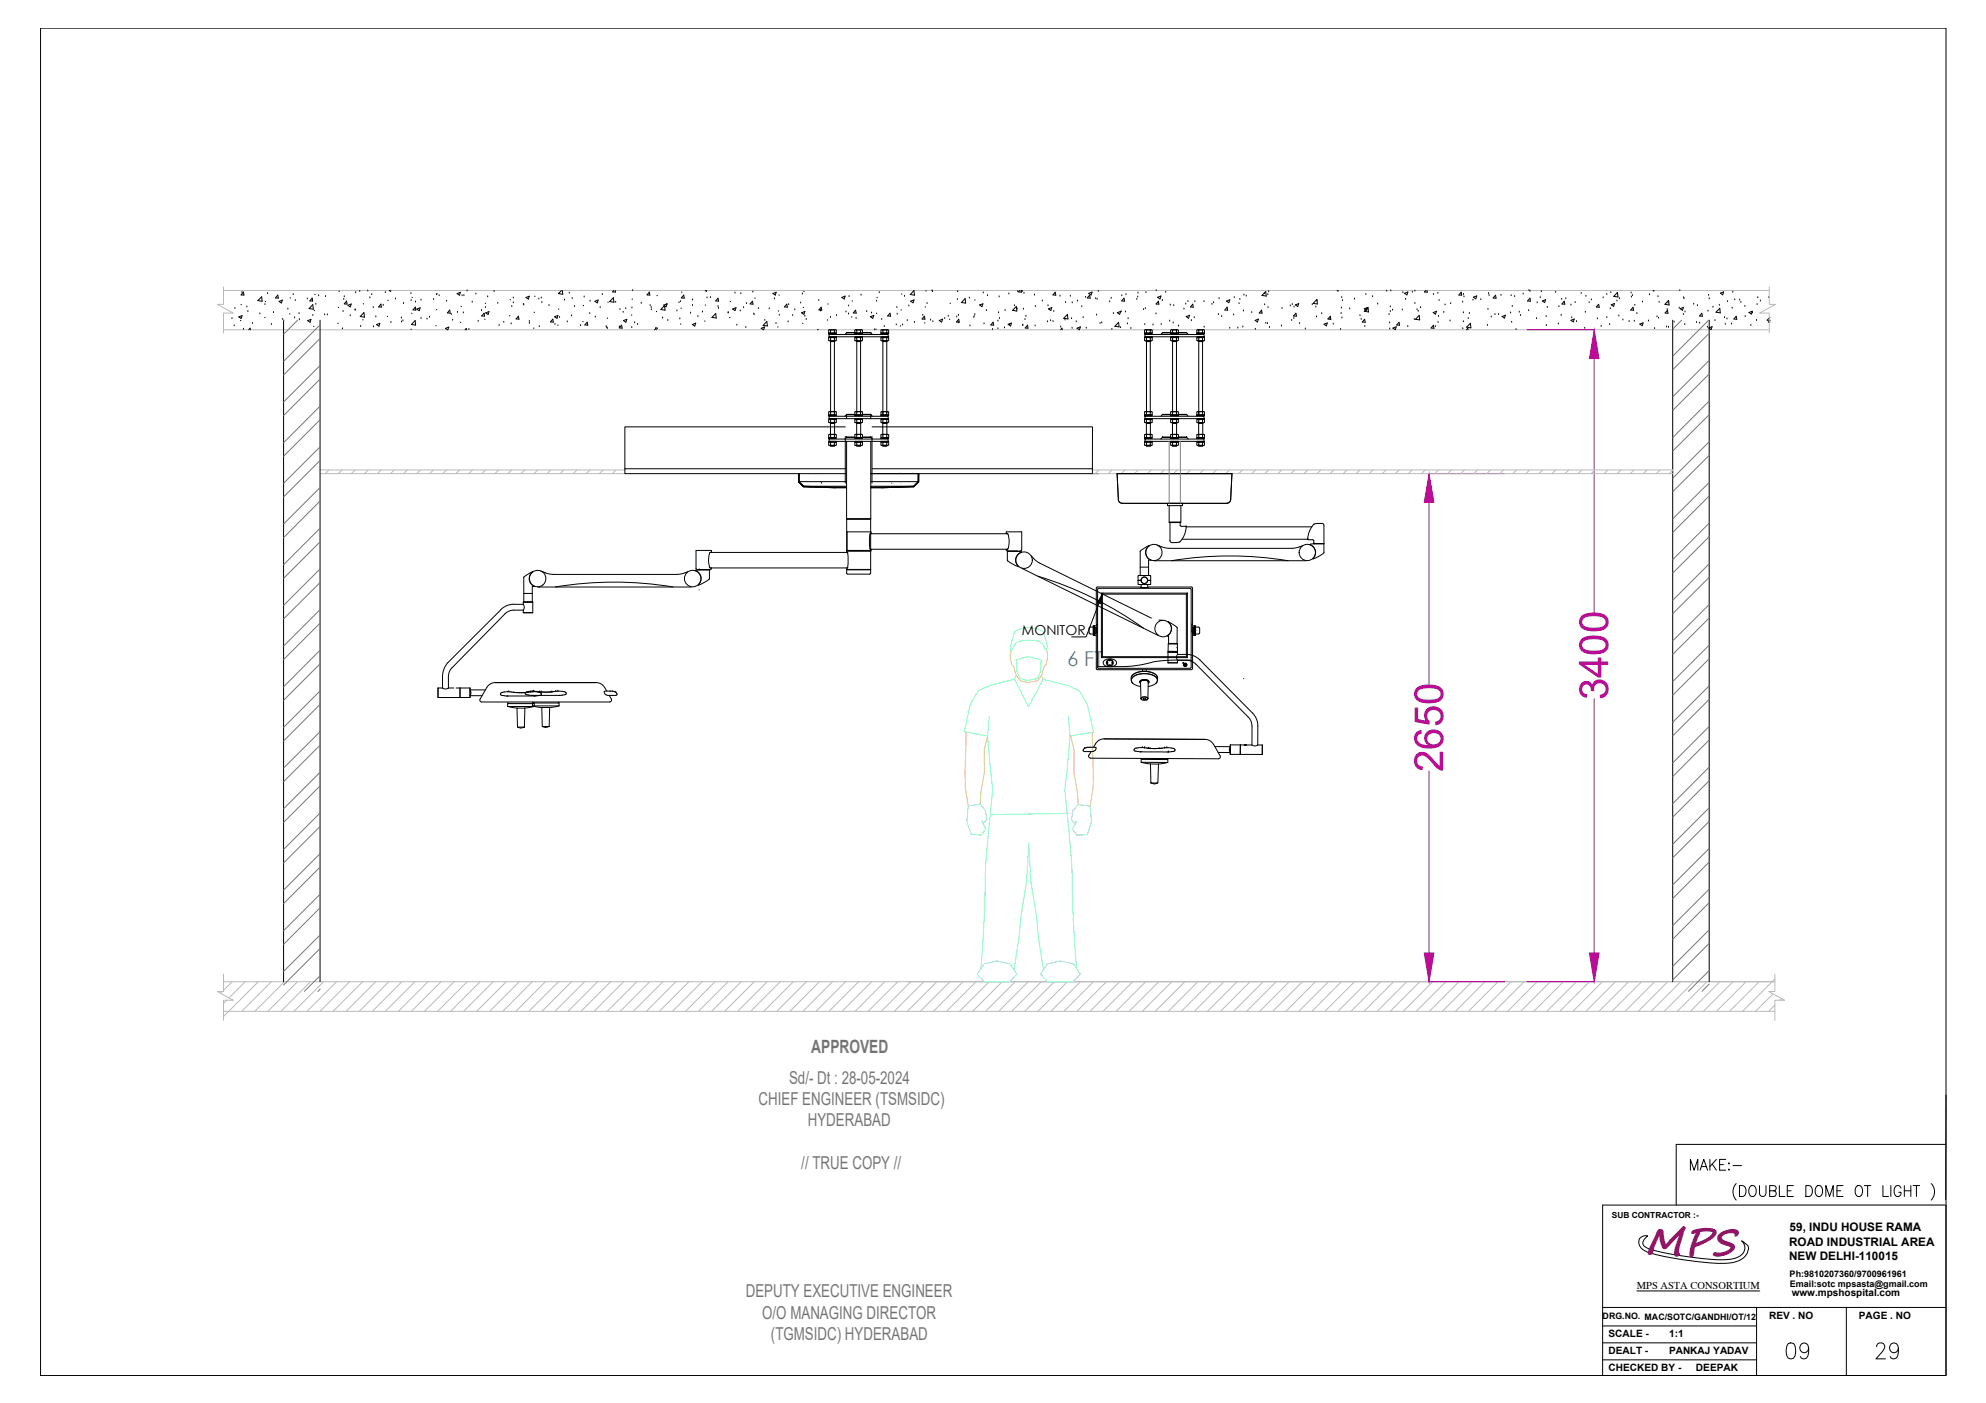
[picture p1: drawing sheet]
<svg xmlns="http://www.w3.org/2000/svg" width="841mm" height="594mm" viewBox="0 0 841 594" stroke-linecap="round" stroke-linejoin="round" font-family="sans-serif">
<defs><g id="words">
<g font-size="17" fill="#b8008a">
<text x="681.1" y="296.6" transform="rotate(-90 681.1 296.6)">3400</text>
<text x="611.2" y="326.9" transform="rotate(-90 611.2 326.9)">2650</text>
</g>
<text font-size="15.9" fill="#991b1e" x="696.8" y="531.6">MPS</text>
<g font-size="11">
<text x="755.6" y="576.4">09</text>
<text x="793.4" y="576.4">29</text>
</g>
<text font-size="8.7" fill="#007fff" x="451.9" y="282">6 FT</text>
<text font-size="8.4" x="715.1" y="496.7">MAKE:-</text>
<text font-size="7.8" fill="#767676" x="343.6" y="446">APPROVED</text>
<g font-size="7.5" fill="#767676">
<text x="334.2" y="458.9">Sd/- Dt : 28-05-2024</text>
<text x="321.3" y="468">CHIEF ENGINEER (TSMSIDC)</text>
<text x="342.1" y="477">HYDERABAD</text>
<text x="339.3" y="495">// TRUE COPY //</text>
<text x="315.8" y="549.3">DEPUTY EXECUTIVE ENGINEER</text>
<text x="322.8" y="558.4">O/O MANAGING DIRECTOR</text>
<text x="326.5" y="567.5">(TGMSIDC) HYDERABAD</text>
</g>
<text font-size="5.8" x="432.8" y="268.7">MONITOR</text>
<g font-size="5">
<text x="757.9" y="521.3">59, INDU HOUSE RAMA</text>
<text x="757.7" y="527.5">ROAD INDUSTRIAL AREA</text>
<text x="757.7" y="533.6">NEW DELHI-110015</text>
</g>
<text font-size="4.4" x="693.2" y="545.6">MPS ASTA CONSORTIUM</text>
<g font-size="4.3">
<text x="749.2" y="558.7">REV . NO</text>
<text x="787.2" y="558.7">PAGE . NO</text>
<text x="681.2" y="566.3">SCALE -</text>
<text x="706.9" y="566.3">1:1</text>
<text x="681.2" y="573.5">DEALT -</text>
<text x="706.8" y="573.4">PANKAJ YADAV</text>
<text x="681.2" y="580.7">CHECKED BY -</text>
<text x="718.2" y="580.7">DEEPAK</text>
</g>
<text font-size="4.2" x="758.8" y="548.7">www.mpshospital.com</text>
<g font-size="3.8">
<text x="757.9" y="540.6">Ph:9810207360/9700961961</text>
<text x="758" y="544.8">Email:sotc mpsasta@gmail.com</text>
</g>
<text font-size="3.7" x="678.7" y="558.7">DRG.NO. MAC/SOTC/GANDHI/OT/12</text>
<text font-size="3.5" x="682.6" y="515.7">SUB CONTRACTOR :-</text>
</g></defs>
<!-- layer: 0 -->
<g fill="none" stroke="#bababa" stroke-width=".42">
<path d="M94.6 121.5v7.4h-2.5l6.6 3.7h-4.1v8.4M94.6 123h654.6M94.6 139.6h654.6M749.2 121.5v7.4h2.6l-6.7 3.7h4.1v8.4M135.5 199h129.1M139.3 199l-1.6 1.6M144.9 199l-1.6 1.6M150.4 199l-1.6 1.6M155.9 199l-1.6 1.6M161.4 199l-1.6 1.6M166.9 199l-1.5 1.6M172.5 199l-1.6 1.6"/>
<path d="M178 199l-1.6 1.6M183.5 199l-1.5 1.6M189 199l-1.5 1.6M194.6 199l-1.6 1.6M200.1 199l-1.6 1.6M205.6 199l-1.5 1.6M211.1 199l-1.5 1.6M216.7 199l-1.6 1.6M222.2 199l-1.6 1.6M227.7 199l-1.5 1.6M233.2 199l-1.5 1.6M238.8 199l-1.6 1.6"/>
<path d="M244.3 199l-1.5 1.6M249.8 199l-1.5 1.6M255.4 199l-1.6 1.6M260.9 199l-1.6 1.6M462.6 199h245.7M465.4 199l-1.6 1.6M470.9 199l-1.6 1.6M476.4 199l-1.5 1.6M482 199l-1.6 1.6M487.5 199l-1.6 1.6M493 199l-1.6 1.6M498.5 199l-1.5 1.6"/>
<path d="M504 199l-1.5 1.6M509.6 199l-1.6 1.6M515.1 199l-1.6 1.6M520.6 199l-1.5 1.6M526.1 199l-1.5 1.6M531.7 199l-1.6 1.6M537.2 199l-1.5 1.6M542.7 199l-1.5 1.6M548.3 199l-1.6 1.6M553.8 199l-1.6 1.6M559.3 199l-1.5 1.6M564.8 199l-1.5 1.6"/>
<path d="M570.4 199l-1.6 1.6M575.9 199l-1.6 1.6M581.4 199l-1.5 1.6M586.9 199l-1.5 1.6M592.5 199l-1.6 1.6M598 199l-1.5 1.6M603.5 199l-1.5 1.6M609.1 199l-1.6 1.6M614.6 199l-1.6 1.6M620.1 199l-1.5 1.6M625.6 199l-1.5 1.6M631.2 199l-1.6 1.6"/>
<path d="M636.7 199l-1.6 1.6M642.2 199l-1.5 1.6M647.7 199l-1.5 1.6M653.3 199l-1.6 1.6M658.8 199l-1.5 1.6M664.3 199l-1.5 1.6M669.9 199l-1.6 1.6M675.4 199l-1.6 1.6M680.9 199l-1.5 1.6M686.4 199l-1.5 1.6M692 199l-1.6 1.6M697.5 199l-1.6 1.6"/>
<path d="M703 199l-1.6 1.6M708.3 199.2l-1.3 1.4M135.5 200.6h129.1M380.9 200.6h.1M381.5 204.6h.1M386.4 200.6h.1M387 204.6h.1M462.6 200.6h245.7M94.2 419.8l-.8 .8M94.6 412.5v7.3h-2.5l6.6 3.7h-4.1v8.5M94.6 415.7h657M98.3 415.7l-3.7 3.7"/>
<path d="M103.8 415.7l-6.8 6.9M109.4 415.7l-14.8 14.7M114.9 415.7l-12.5 12.5M120.4 415.7l-12.5 12.5M126 415.7l-12.6 12.5M131.5 415.7l-12.5 12.5M137 415.7l-12.5 12.5M142.5 415.7l-12.5 12.5M148.1 415.7l-12.6 12.5M153.6 415.7l-12.5 12.5M159.1 415.7l-12.5 12.5M164.6 415.7l-12.5 12.5"/>
<path d="M170.2 415.7l-12.5 12.5M175.7 415.7l-12.5 12.5M181.2 415.7l-12.5 12.5M186.8 415.7l-12.6 12.5M192.3 415.7l-12.5 12.5M197.8 415.7l-12.5 12.5M203.3 415.7l-12.5 12.5M208.9 415.7l-12.6 12.5M214.4 415.7l-12.5 12.5M219.9 415.7l-12.5 12.5M225.4 415.7l-12.5 12.5M231 415.7l-12.5 12.5"/>
<path d="M236.5 415.7l-12.5 12.5M242 415.7l-12.5 12.5M247.6 415.7l-12.6 12.5M253.1 415.7l-12.5 12.5M258.6 415.7l-12.5 12.5M264.1 415.7l-12.5 12.5M269.6 415.7l-12.5 12.5M275.2 415.7l-12.5 12.5M280.7 415.7l-12.5 12.5M286.2 415.7l-12.5 12.5M291.7 415.7l-12.4 12.5M297.3 415.7l-12.5 12.5"/>
<path d="M302.8 415.7l-12.5 12.5M308.3 415.7l-12.5 12.5M313.8 415.7l-12.4 12.5M319.4 415.7l-12.5 12.5M324.9 415.7l-12.5 12.5M330.4 415.7l-12.5 12.5M335.9 415.7l-12.4 12.5M341.5 415.7l-12.5 12.5M347 415.7l-12.5 12.5M352.5 415.7l-12.5 12.5M358.1 415.7l-12.5 12.5M363.6 415.7l-12.5 12.5"/>
<path d="M369.1 415.7l-12.5 12.5M374.6 415.7l-12.5 12.5M380.2 415.7l-12.5 12.5M385.7 415.7l-12.5 12.5M391.2 415.7l-12.5 12.5M396.7 415.7l-12.5 12.5M402.3 415.7l-12.6 12.5M407.8 415.7l-12.5 12.5M413.3 415.7l-12.5 12.5M418.9 415.7l-12.6 12.5M424.4 415.7l-12.5 12.5M429.9 415.7l-12.5 12.5"/>
<path d="M435.4 415.7l-12.5 12.5M441 415.7l-12.6 12.5M446.5 415.7l-12.5 12.5M452 415.7l-12.5 12.5M457.5 415.7l-12.5 12.5M463.1 415.7l-12.6 12.5M468.6 415.7l-12.5 12.5M474.1 415.7l-12.5 12.5M479.7 415.7l-12.6 12.5M485.2 415.7l-12.5 12.5M490.7 415.7l-12.5 12.5M496.2 415.7l-12.5 12.5"/>
<path d="M501.8 415.7l-12.6 12.5M507.3 415.7l-12.5 12.5M512.8 415.7l-12.5 12.5M518.3 415.7l-12.5 12.5M523.9 415.7l-12.6 12.5M529.4 415.7l-12.5 12.5M534.9 415.7l-12.5 12.5M540.5 415.7l-12.6 12.5M546 415.7l-12.5 12.5M551.5 415.7l-12.5 12.5M557 415.7l-12.5 12.5M562.6 415.7l-12.6 12.5"/>
<path d="M568.1 415.7l-12.5 12.5M573.6 415.7l-12.5 12.5M579.1 415.7l-12.5 12.5M584.7 415.7l-12.6 12.5M590.2 415.7l-12.5 12.5M595.7 415.7l-12.5 12.5M601.2 415.7l-12.5 12.5M606.7 415.7l-12.4 12.5M612.3 415.7l-12.5 12.5M617.8 415.7l-12.5 12.5M623.3 415.7l-12.5 12.5M628.8 415.7l-12.4 12.5"/>
<path d="M634.4 415.7l-12.5 12.5M639.9 415.7l-12.5 12.5M645.4 415.7l-12.5 12.5M650.9 415.7l-12.4 12.5M656.5 415.7l-12.5 12.5M662 415.7l-12.5 12.5M667.5 415.7l-12.4 12.5M673.1 415.7l-12.5 12.5M678.6 415.7l-12.5 12.5M684.1 415.7l-12.5 12.5M689.6 415.7l-12.5 12.5M695.2 415.7l-12.5 12.5"/>
<path d="M700.7 415.7l-12.5 12.5M706.2 415.7l-12.5 12.5M711.7 415.7l-12.5 12.5M717.3 415.7l-12.5 12.5M722.8 415.7l-12.5 12.5M728.3 415.7l-12.5 12.5M733.9 415.7l-12.6 12.5M739.4 415.7l-12.5 12.5M744.9 415.7l-12.5 12.5M751.6 412.5v7.3h-2.6l6.7 3.7h-4.1v8.5M751.6 414.6l-13.7 13.6M94.6 428.2h657"/>
<path d="M96 423.5l-1.4 1.4M750.8 420.9l-7.4 7.3M751.6 425.6l-2.6 2.6M754.4 422.8l-.8 .7"/>
</g>
<circle cx="342.2" cy="200.6" r=".07" fill="#bababa" stroke="#bababa" stroke-width=".42"/>
<g fill="none" stroke="#000" stroke-width=".42">
<path d="M98.2 134.9h.1M99.2 138h.1M99.5 130.6h.1M101.1 134.2l1.4-.6-.4 1.3zM102.5 123.9h.1M103.1 123.7l.2 1.3-1.2-.1zM103.1 139.4h.1M104.5 130h.1M105 131.9h.1M105.3 139.6l.6-.6 .1 .6M106.9 137h.1M109.2 127.3l1.6-1.6 .2 1.9z"/>
<path d="M110.1 132.9h.1M112.2 129h.1M113.3 124.3h.1M114.9 137.4h.1M115.8 132.4h.1M117.6 125l.3 1.2-1.2-.1zM118.2 127.6l1.4-.5-.4 1.2zM119.7 135.3h.1M121.9 130.9h.1M124.1 124.8h.1M124.8 134.6h.1M125 127.3h.1"/>
<path d="M126.6 132.8h.1M126.8 135.4h.1M130.1 126.6h.1M130.3 135.8l1.4-.6-.4 1.3zM132.2 126.2l.2 1.3-1.2-.1zM132.4 129l.3 1.9-1.8-.2zM132.5 133.6h.1M133.8 128.8h.1M134.9 125.3h.1M137.5 133.3h.1M137.8 125.6h.1M138.6 133.3h.1"/>
<path d="M145 139.3h.1M145.3 131.9h.1M145.6 126.8h.1M145.8 125.7h.1M146.8 127.5l.2 1.3-1.2-.1zM147.3 129.3l1.4-.6-.4 1.2zM148.3 133.7h.1M150.4 131.3h.1M150.7 123.9h.1M152.3 123.4h.1M152.7 138.2h.1M154.1 132.4l.2 1.9-1.7-.3z"/>
<path d="M155.7 123.2h.1M156.6 126.1h.1M157.4 124.8h.1M158.1 130.2h.1M158.2 138.4h.1M159.2 134.2h.1M159.5 137.4l1.4-.5-.4 1.2zM161.3 128.8l.2 1.2-1.2-.1zM162.3 129.3h.1M163.2 123.9h.1M164.8 123l.6 .4 .1-.4M165.6 136.6h.1"/>
<path d="M167.5 126.6h.1M170 134.6h.1M170 136.3h.1M170.6 135.9h.1M170.9 128.6h.1M174 124.3h.1M174.1 127.2h.1M175.8 135.7l.2 2-1.8-.3zM175.9 130l.2 1.3-1.2-.1zM176 127.9h.1M176.5 130.9l1.4-.6-.4 1.3zM178.3 134.9h.1"/>
<path d="M178.3 127.1h.1M180.8 135.1h.1M181.9 134.3h.1M183.6 126.9h.1M184.9 124.8h.1M186 125.2h.1M189.1 127.5h.1M189.5 139.6l-.9-.5 1.5-.6-.5 1.1M190.4 131.3l.3 1.3-1.2-.1zM191.1 133.2h.1M191.7 135.6h.1M193.6 124.3l1.4-.5-.5 1.2z"/>
<path d="M193.7 132.3h.1M195.7 125.3h.1M196.2 132.5h.1M196.5 125.2h.1M196.9 139.6l.6-.5v.5M197.8 123.2h.1M198.6 139.5h.1M200 128h.1M201.5 124.5h.1M202.5 136h.1M203.9 131.5h.1M205 132.6l.2 1.3-1.2-.1z"/>
<path d="M205.6 130.2h.1M205.7 132.5l1.4-.6-.4 1.3zM206.5 125.7h.1M209.2 123.5h.1M210.8 128.4h.1M211.4 137.8h.1M213.3 136.5h.1M216.5 137.1h.1M216.7 129.8h.1M217.4 128.2h.1M217.4 126.2h.1M219.5 133.9l.3 1.3-1.2-.2z"/>
<path d="M221.6 128.9h.1M221.8 129.1h.1M222.7 126l1.4-.6-.3 1.2zM224.1 136.1h.1M224.2 136.9h.1M228.2 126.6h.1M228.4 138.3h.1M229.2 126.2h.1M229.5 128.1h.1M232.5 129.4h.1M234.1 135.2l.2 1.2-1.2-.1zM234.9 134.1l1.3-.5-.3 1.2z"/>
<path d="M235 137.4h.1M237 134.4h.1M237.8 123l-1.3 1.3 1.8 .3-.2-1.6M239 127.1h.1M240.2 136.3h.1M241.1 124.1h.1M242 133.8h.1M242.3 126.4h.1M243.3 129.8h.1M245.9 137.9h.1M247.4 125.8h.1M248.7 136.4l.2 1.3-1.2-.1z"/>
<path d="M249.8 132.8h.1M249.9 127.5h.1M251.9 127.6l1.4-.6-.4 1.3zM252.1 134.3h.1M254.2 130.2h.1M255.1 124.7h.1M256.7 138.3h.1M256.9 138.7h.1M257.2 139.1h.1M259.7 126.1l.3 1.9-1.8-.3zM259.9 123l-.5 .6 1.2 .1-.1-.7M260.7 128h.1"/>
<path d="M262.3 138.4h.1M262.5 131.1h.1M263.2 137.7l.3 1.3-1.3-.2zM263.9 132.2h.1M264 135.7l1.5-.5-.5 1.2zM265 130.7h.1M267.5 138.8h.1M267.6 130.4h.1M267.9 123.1h.1M268.8 136.7h.1M270 137.4h.1M271.6 128.5h.1"/>
<path d="M275 123.7l.2 1.3-1.2-.1zM275.3 129.4h.1M275.7 130.2h.1M275.8 131.2h.1M277.2 139.6l.6-.6 .1 .6M278.3 139.2h.1M280.6 134.6h.1M281.1 129.2l1.4-.5-.4 1.2zM281.4 129.4l.2 1.9-1.7-.3zM282.4 128.9h.1M282.8 135.7h.1M286.7 131.6h.1"/>
<path d="M287.6 128.2h.1M287.9 135h.1M288.1 127.7h.1M289.5 125l.3 1.3-1.3-.2zM292.4 132.6h.1M293.2 137.4l1.4-.6-.4 1.3zM293.2 127h.1M293.2 129.4h.1M295.6 134h.1M297.5 132.1h.1M298.6 123l.6 .3v-.3M299.4 126.1h.1"/>
<path d="M300.9 126h.1M303.1 132.7l.2 2-1.8-.3zM304.1 129.8h.1M304.1 126.3l.2 1.2-1.2-.1zM304.3 130.6h.1M308.3 132.6h.1M308.4 132.4h.1M310.2 130.8l1.5-.5-.4 1.2zM311.3 124.1h.1M312 137.7h.1M313.5 131.7h.1M313.7 124.4h.1"/>
<path d="M314.9 130.3h.1M315.8 138.7h.1M316.1 128.6h.1M318.6 127.5l.3 1.3-1.2-.1zM318.8 123.7h.1M319.2 133h.1M321.2 130.7h.1M322.4 139l1.4-.5-.5 1.1zM323.9 135.7h.1M324.7 136.1l.3 1.9-1.8-.2zM325.7 130.8h.1M327.3 124.3l1.4-.6-.4 1.3z"/>
<path d="M327.9 126.5h.1M328.6 137h.1M330 133.5h.1M333.2 128.8l.2 1.3-1.2-.2zM333.7 136.3h.1M334 129h.1M335.7 133.6h.1M336.6 131.2h.1M339.1 128.3h.1M339.4 132.4l1.5-.5-.5 1.2zM339.8 124.5h.1M340.9 133.9h.1"/>
<path d="M341.4 135.3h.1M346.2 139.6h.2M346.7 127.3h.1M347.4 131.6h.1M347.5 131.6h.1M347.8 130.1l.2 1.2-1.2-.1zM350.9 139.8h.8M350.9 139.9v1M351.4 139.6h2.4M351.7 134.4h.1M353.3 139.8h-1.6v1.1M353.3 139.8h.9"/>
<path d="M353.3 139.9v1M354.1 139.9v1M354.2 133.6h.1M356.5 125.9l1.4-.5-.4 1.2zM358.3 132.1h.1M359.3 133h.1M359.4 129.6h.1M359.6 125.6h.1M362 139.8h.8M362 139.9l.1 1h-3.6M362.3 131.3l.3 1.3-1.3-.1zM362.4 139.6h2.5"/>
<path d="M362.5 134.9h.1M364.4 139.8h.8M364.6 125h.1M365.2 139.9v1h3.6M367 131.9h.1M368.6 134.1l1.4-.6-.4 1.3zM369.1 132.6h.1M370.4 139.6h.1M371.2 127.5h.1M372.3 123.9h.1M373.1 139.8h.8M373.1 139.9v1"/>
<path d="M373.4 135.3h.1M373.5 139.6h2.4M373.9 139.9v1M373.9 139.8h1.6v1.1M374.5 138.2h.1M375.5 139.8h.8M376.3 139.9v1M376.9 132.6l.2 1.3-1.2-.1zM379.5 137.6h.1M379.8 130.2h.1M379.9 133h.1M382.2 137.6h.1"/>
<path d="M383.1 125.5h.1M384.2 135.7h.1M384.9 129.6h.1M385.6 127.5l1.5-.5-.4 1.2zM387 123l.3 2-1.8-.3zM387.3 136.6h.1M390.8 133.5h.1M391.4 133.9l.3 1.3-1.2-.1zM392.6 128.6h.1M394.1 135.6h.1M394.7 123.1h.1M394.9 123.5h.1"/>
<path d="M395 136.2h.1M397.7 135.7l1.5-.5-.4 1.2zM400.1 134.9h.1M401.6 133.9h.1M405.2 134.2h.1M405.4 126.9h.1M405.5 123.6h.1M405.9 133.5h.1M405.9 136.7h.1M406 135.2l.2 1.2-1.2-.1zM407.1 128.1l1.8 .2-.2-1.9-1.6 1.7M410.5 126.2h.1"/>
<path d="M410.7 138h.1M412.4 134.4h.1M412.8 133.2h.1M414.8 129.1l1.4-.5-.4 1.3zM416.4 124h.1M416.7 137.1h.1M417.7 131.5h.1M418.2 125.2h.1M420.3 139.5h.1M420.6 136.4l.2 1.3-1.2-.1zM422.6 139.2h.1M422.6 136h.1"/>
<path d="M422.9 132.4h.1M423.1 125.7h.1M423.2 134.9h.1M425.4 138.8h.1M425.6 131.5h.1M426.9 137.3l1.5-.5-.5 1.2zM427.2 124.5h.1M427.6 137.6h.1M429.6 129.5h.1M430.4 129.8l.2 1.9-1.8-.3zM430.7 130.8h.1M431 123.5h.1"/>
<path d="M431.8 123l-.5 .6 1.2 .1-.1-.7M432.5 123l.4 .3 .1-.3M433.1 137.8h.1M433.1 137.7h.1M433.4 130.9h.1M433.6 124.2h.1M434.1 135.3h.1M434.5 133.9h.1M435.1 137.7l.2 1.3-1.1-.1zM438.1 125h.1M438.3 138h.1M438.4 129.8h.1"/>
<path d="M441.4 127.5h.1M443.6 136.3h.1M443.8 129.5h.1M444 130.8l1.4-.6-.4 1.3zM444.9 135.8h.1M445.9 136.2h.1M446.3 131.9h.1M446.9 123.7l.2 1.3-1.2-.1zM448.9 125.4h.1M449.1 139.6l.6-.6 .1 .6M449.2 138.5h.1M451 135.5h.1"/>
<path d="M451.3 128.1h.1M452 133.2l.3 1.9-1.8-.3zM453.2 125.4h.1M453.8 134.9h.1M454 139h.1M454.1 128.2h.1M455.7 136.3h.1M456.1 139l1.4-.6-.4 1.2zM456.3 127.5h.1M458.1 129.9h.1M458.7 134.5h.1M459.7 125.9h.1"/>
<path d="M460 139h.1M461 124.2l1.5-.5-.4 1.2zM461.4 125l.3 1.3-1.3-.2zM464 126.5h.1M464.4 133.4h.1M464.6 126.7h.1M465.1 123.4h.1M465.9 137h.1M466.6 136.7h.1M469.9 127.8h.1M470.6 126.3h.1M470.9 139.4h.1"/>
<path d="M471.5 132.8h.1M473.1 132.4l1.5-.5-.4 1.2zM473.7 136.5l.2 1.9-1.8-.2zM474.5 138.8h.1M474.8 132h.1M475.1 125.3h.1M476 126.3l.2 1.2-1.2-.1zM476.6 132.1h.1M476.8 124.8h.1M477.4 137.1h.1M477.7 134.9h.1M478.9 139.1h.1"/>
<path d="M481.4 126.8h.1M481.8 125.8h.1M481.9 124.1h.1M484.3 131.1h.1M484.7 139.8h.8M484.7 139.9v1M484.8 137.5h.1M485 130.7h.1M485.1 139.6h2.4M485.3 123.9h.1M487.1 139.8h.8M487.9 139.9v1"/>
<path d="M488.3 137.6h.1M489.5 132.9h.1M489.6 123.1h.1M490.2 125.9l1.4-.6-.4 1.3zM490.5 127.5l.3 1.3-1.2-.1zM491.7 137.4h.1M492.2 127.2h.1M493.6 123.8h.1M495.3 136h.1M495.6 129.2h.1M495.7 139.8h.9M495.8 139.9v1h-3.6"/>
<path d="M496.2 139.6h2.4M496.8 136.8h.1M497.1 129.4h.1M498.2 139.8h.8M499 139.9l-.1 1h3.6M499.1 138.1h.1M501.4 130.9h.1M502.1 128.8h.1M502.3 134.1l1.5-.6-.5 1.2zM503.1 127.7h.1M504.5 135.7h.1M505.1 128.8l.2 1.3-1.2-.1z"/>
<path d="M505.7 134.5h.1M506 127.7h.1M506.8 139.8h.9M506.8 139.9v1M507.3 139.6h2.4M509.2 139.8h.9M509.8 127.7h.1M509.9 138.5h.1M510.1 139.9v1M513.2 128.8h.1M513.9 128.2h.1M516 133.2h.1"/>
<path d="M516.2 126.5h.1M517.3 134.1h.1M519.4 127.5l1.4-.6-.4 1.3zM519.7 130.1l.2 1.2h-1.2zM520.8 139h.1M522.4 133.4h.1M522.7 126.1h.1M524.2 138.9h.1M524.7 128.6h.1M525 126.8h.1M526.3 138.5h.1M526.6 131.7h.1"/>
<path d="M526.8 125h.1M527.8 125.4h.1M530.1 132.4h.1M531.5 135.7l1.4-.6-.4 1.2zM531.6 139.4h.1M534.2 131.3l.2 1.3-1.1-.1zM534.4 125.1l1.6-1.6 .2 1.9zM535.5 124.4h.1M535.5 129.1h.1M536.1 136.9h.1M536.7 137h.1M536.9 124.8h.1"/>
<path d="M537 130.2h.1M537.2 123.5h.1M537.6 138.7h.1M542.7 138h.1M542.9 130.7h.1M546.4 129.5h.1M547 135.7h.1M547.2 129h.1M547.9 134.9h.1M548 130h.1M548.5 129.1l1.5-.5-.4 1.2zM548.8 132.6l.2 1.3-1.2-.1z"/>
<path d="M550.4 137h.1M552.8 139.3h.1M555.7 129h.1M557.2 130h.1M557.5 134.2h.1M557.6 126.8l.3 1.9-1.8-.2zM557.8 127.5h.1M559.7 132.8h.1M560.7 137.3l1.4-.5-.4 1.2zM563.2 135.3h.1M563.4 133.9l.2 1.3-1.3-.1zM564.6 137.3h.1"/>
<path d="M566.2 123l.4 .3 .1-.3M567.7 139.5h.1M567.9 132.8h.1M568.1 130.5h.1M568.2 126h.1M568.3 134.6h.1M568.5 127.3h.1M571.6 130.8h.1M573.6 126.6h.1M575.9 133.6h.1M576.4 135.2h.1M577.7 130.8l1.4-.6-.4 1.2z"/>
<path d="M577.9 135.2l.2 1.3-1.2-.2zM578 138.2h.1M578.2 131.5h.1M578.4 124.7h.1M578.9 130.9h.1M579.3 130.2l.2 1.9-1.7-.3zM581.3 125.6h.1M583.4 128.8h.1M587.2 123.3h.1M588.2 133.2h.1M588.5 139.3h.1M588.5 136.7h.1"/>
<path d="M588.8 131.9h.1M588.8 129.9h.1M589 123.2h.1M589.7 131.3h.1M589.9 138.9l1.4-.5-.4 1.2zM592.4 136.5l.3 1.2-1.2-.1zM593.8 131.3h.1M594.1 123.9h.1M594.8 124.2l1.4-.6-.4 1.3zM595.2 126.7h.1M596.2 138.3h.1M598.1 123.8h.1"/>
<path d="M598.9 135.3h.1M599.2 123.3h.1M599.2 128.5h.1M600.1 131.2h.1M600.6 131.8h.1M601 133.5l.2 2-1.8-.3zM601.5 130.3h.1M603.7 123l-.5 .6 1.2 .1-.1-.7M606.9 132.4l1.4-.6-.4 1.2zM607 137.7l.3 1.3-1.3-.1zM607.1 124.7h.1M607.9 138.3h.1"/>
<path d="M608.9 124.2h.1M609 136.6h.1M609.2 134h.1M609.4 127.2h.1M611.4 132.3h.1M612 129.1h.1M614.1 135.9h.1M614.3 128.6h.1M618.8 123.7l.2 1.3-1.2-.1zM619.4 127.9h.1M619.4 139.2h.1M619.7 132.4h.1"/>
<path d="M619.7 136.3h.1M619.7 124.7h.1M620 125.7h.1M621 139.6l.6-.6 .1 .6M621.8 134.9h.1M622.2 132.7h.1M622.7 136.9l.2 1.9-1.8-.3zM623.8 127.1h.1M623.9 125.8l1.5-.5-.4 1.2zM627.1 126.9h.1M629.9 137.8h.1M630.1 131h.1"/>
<path d="M630.4 124.3h.1M630.6 125.1h.1M631.5 134.2h.1M633.1 133.2h.1M633.3 125l.2 1.3-1.2-.1zM634.6 133.2h.1M635.6 125.1h.1M636.1 134l1.4-.5-.4 1.2zM639.7 132.5h.1M639.9 125.2h.1M640.2 136.5h.1M640.4 129.7h.1"/>
<path d="M641.4 125.6h.1M642 139.6h.1M643.4 132.2h.1M643.9 133.6h.1M645 124.5h.1M647.3 131.6h.1M647.5 123h.1M647.9 126.3l.2 1.2h-1.2zM647.9 123.3h.1M650.7 134.9h.1M650.9 128.2h.1M652.3 126.1h.1"/>
<path d="M652.7 123.5h.1M653.1 127.5l1.4-.6-.4 1.2zM654.8 134.1h.1M654.8 137.9h.1M655.2 130.2h.1M658.8 123.8h.1M659.9 137.2h.1M660.2 129.9h.1M661.1 133.5h.1M661.4 126.8h.1M662.4 127.5l.3 1.3-1.3-.1zM663.1 126.5h.1"/>
<path d="M665.3 129.2h.1M665.3 135.6l1.4-.5-.4 1.2zM665.6 134.6h.1M667 128.1h.1M667.6 136.2h.1M669.6 124.2h.1M671.1 139h.1M671.4 132.2h.1M671.6 125.5h.1M673 128.2h.1M673.9 127h.1M676.4 135h.1"/>
<path d="M677 128.8l.2 1.3-1.2-.1zM678 138.2h.1M678.9 126.1h.1M680.5 134.5h.1M680.5 124.7h.1M681.6 137.5h.1M681.9 130.7h.1M682.1 123.9h.1M682.3 129.1l1.4-.6-.4 1.2zM684.7 127.5h.1M684.9 123.9l.3 1.9-1.8-.3zM685.5 133.8h.1"/>
<path d="M685.8 126.5h.1M687.3 135.5h.1M689.9 136.2h.1M690.7 124.1h.1M690.9 125.8h.1M691.3 125.2h.1M691.5 130.1l.3 1.3-1.2-.1zM692.1 136h.1M692.3 129.3h.1M693.2 132.8h.1M694.4 137.2l1.4-.5-.4 1.2zM695.6 127.9h.1"/>
<path d="M698.1 135.9h.1M698.5 124.8h.1M700.1 123h.3M700.7 139.1h.1M701.7 134.1h.1M702.1 125.6h.1M702.3 134.7h.1M702.6 128h.1M705.8 138.5h.1M706 131.1h.1M706.1 131.4l.3 1.3-1.3-.2zM706.4 128.3h.1"/>
<path d="M706.6 138.6h.1M706.6 127.2l.2 1.9-1.8-.3zM708.9 136.4h.1M711.1 130.5h.1M711.4 123.1h.1M711.5 130.7l1.4-.5-.4 1.2zM712.9 133.2h.1M713 126.1h.1M713.1 126.5h.1M713.5 137.4h.1M713.6 132.1h.1M717.2 128.8h.1"/>
<path d="M718.4 136.6h.1M718.8 129.4h.1M719.8 136.8h.1M720.7 132.7l.2 1.2-1.2-.1zM723 138.5h.1M723.3 131.8h.1M723.5 125h.1M723.6 138.9l1.4-.6-.4 1.3zM723.8 126.5h.1M725.4 130.1h.1M726.3 135.7h.1M728.1 129.3h.1"/>
<path d="M728.3 130.5l.2 2-1.8-.3zM728.5 124.1l1.4-.5-.4 1.2zM730.3 134.5h.1M730.6 137.3h.1M731.3 135.1h.1M731.6 127.7h.1M733.3 137.2h.1M733.5 130.5h.1M733.8 123.7h.1M734.6 127h.1M735.2 133.9l.3 1.3-1.2-.1zM736.7 127.1h.1"/>
<path d="M737.2 128h.1M738.9 129.7h.1M739 134.1h.1M740.6 132.3l1.4-.5-.3 1.2zM741.5 137.8h.1M742.1 132.5h.1M743.8 135.7h.1M744.1 129h.1M744.4 126.1h.1M745.5 127.5h.1M749.1 126h.1M749.5 135.5l-.7 .9h.7"/>
<path d="M749.5 134.4l-1.1 1.2 1.1 .1M350.9 140.8h3.3M350.9 141h3.2v.4h-3.2zM350.9 142.6h3.2v.3h-3.2zM351.1 141.6h25v1h-25zM351.4 144.3h2.4M351.7 144.6h1.7M351.7 144.3v31.2M351.7 143.1h2.5l-.3 1.2-2.2-.2M351.7 143.1v1M351.7 143.1h-.8v1h.8M353.3 143.1v32.4"/>
<path d="M358.5 140.9h.1M362 143.1h.8M362 140.8l6.8 .1M362 142.6h3.2v.3h-3.2zM362 141h3.2v.4h-3.2zM362 140.8h-3.4l-.8 .8M362 143.1v1M362.4 142.6h2.5M362.4 144.3h2.5M362.8 143.1h1.6M362.8 140.9v-1.1l.8-.2 .8 .2v1.1M362.8 143.1v32.4"/>
<path d="M364.4 143.1h.8l-.1 1.1-3.1-.1M364.4 143.1v32.4M364.5 144.3l-.1 .3h-1.6M368.8 140.9h.1M368.8 140.9l.6 .7M373.1 140.8h3.2M373.1 142.6h3.2v.3h-3.2zM373.1 141h3.2v.4h-3.2zM373.5 144.3h2.4M373.8 144.6h1.8M373.9 143.1v32.4M375.5 143.1h.8"/>
<path d="M375.5 143.1l-2.2-.2-.2 1.2h3.2M375.5 143.1v32.4M376.3 143.1v1M484.7 140.8h3.2M484.7 141h3.2v.4h-3.2zM484.7 142.6h3.2v.3h-3.2zM484.9 141.6h25v1h-25zM485.1 144.3h2.4M485.5 144.3v31.2M485.5 143.1l-.7-.1-.1 1.1h.8M485.5 143.1h1.6M485.5 140.9v-1.1l.8-.2 .8 .2v1.1"/>
<path d="M485.5 143.1v1M487.1 143.1h.8l-.1 1.1-2.3-.1M487.1 143.1v32.4M487.2 144.3l-.1 .3h-1.6M492.2 140.9h.1M492.2 140.9l-.6 .7M495.8 142.6h3.2v.3h-3.2zM495.8 141h3.2v.4h-3.2zM496.1 142.6h2.6M496.2 144.3h2.4M496.5 144.6h1.7M496.6 140.9v-1.1l.8-.2 .8 .2v1.1"/>
<path d="M496.6 143.1v32.4M496.6 143.1h-.8l.1 1.1 2.3-.1M496.6 143.1h1.6v32.4h-1.6M498.2 143.1h.8v1h-.8M498.2 140.8l4.3 .1M498.2 140.8l-6 .1M502.5 140.9h.1M502.5 140.9l.7 .7M506.8 140.8h3.3M506.8 142.6h3.3v.3h-3.3zM506.8 141h3.3v.4h-3.3zM507.3 144.3h2.4"/>
<path d="M507.6 143.1h1.6M507.6 140.9v-1.1l.8-.2 .8 .2 .1 1.1M507.6 143.1v32.4M507.7 143.1h-.9l.2 1.1h3l.1-1.1h-.9M509.3 143.1v32.4M509.3 144.3l-.1 .3h-1.6M350.9 174.5l3-.2 .3 .2-.1 1-2.9 .2zM350.9 175.7h3.2v.4h-3.2zM350.9 177.3h3.2v.3h-3.2zM351.1 176.3h25v1h-25zM351.4 179h2.4M351.4 174.3h2.4"/>
<path d="M351.7 179.2h1.7M351.7 179v4.9M351.7 177.8h2.5l-.3 1.1-2.2-.1M351.7 177.8v1M351.7 177.8h-.8v1h.8M353.3 177.8v1M353.4 179v4.9M358.5 175.5v1.8M362 178.8h.8M362 177.8h.8M362 174.5l3-.2 .2 .2v1M362 175.5h.8"/>
<path d="M362 177.3h3.2v.3h-3.2zM362 175.7h3.2v.4h-3.2zM362 175.5h-3.5M362 174.5v1h-3.5M362 177.8v1M362.1 175.6h-3.6l-.7 .7M362.4 177.3h2.5M362.4 179h2.5M362.4 174.3h2.5M362.8 179.2h1.7M362.8 179v4.9M362.8 178.8h1.6"/>
<path d="M362.8 177.8h1.6M362.8 175.5h1.6M362.8 177.8v1M364.4 177.8h.8v1h-.8M364.4 175.5h.8M364.4 177.8v1M364.5 179v4.9M365.2 175.6h3.6M365.2 175.5h3.5l.7 .8M365.2 175.5h3.6v1.8M373.1 177.3h3.2v.3h-3.2zM373.1 175.7h3.2v.4h-3.2z"/>
<path d="M373.5 179h2.4M373.5 174.3h2.4M373.8 179.2h1.8M373.8 179v4.9M373.9 177.8v1M375.5 178.8h.8M375.5 177.8h.8M375.5 175.5h.8M375.5 177.8l-2.2-.2-.2 1.2h2.4M375.5 177.8v1M375.6 179v4.9M376.3 174.5h-3.2l.2 1.2 2.2-.2"/>
<path d="M376.3 174.5v1M376.3 177.8v1M484.7 175.7h3.2v.4h-3.2zM484.7 177.3h3.2v.3h-3.2zM484.9 176.3h25v1h-25zM485.1 179h2.4M485.1 174.3h2.4M485.5 179.2h1.7M485.5 179v4.9M485.5 175.5l-.7 .1v-1.2h3l.1 1.1h-.8M485.5 177.8l-.7-.1-.1 1.1h.8M485.5 175.5h1.6"/>
<path d="M485.5 177.8h1.6M485.5 178.8h1.6M485.5 177.8v1M487.1 177.8h.8v1h-.8M487.1 177.8v1M487.2 179v4.9M495.7 175.5h.9M495.8 177.3h3.2v.3h-3.2zM495.8 175.7h3.2v.4h-3.2zM495.8 175.5h-3.5l-.7 .8M495.8 175.5l-3.6 .1h3.6M496.1 177.3h2.6"/>
<path d="M496.2 179h2.4M496.2 174.3h2.4M496.5 179.2h1.7M496.5 179v4.9M496.6 177.8v1M496.6 177.8h-.8l-.1 1h.9M496.6 177.8h1.6v1h-1.6M498.2 177.8h.8v1h-.8M498.2 174.5h.8v1M498.2 175.5h.8M498.2 174.5l-2.2-.2-.3 .2 .1 1M498.2 179v4.9"/>
<path d="M498.9 175.6h3.6M499 175.5h3.5M502.5 175.5v.1M502.5 175.6l.7 .7M506.8 177.3h3.3v.3h-3.3zM506.8 175.7h3.3v.4h-3.3zM507.3 179h2.4M507.3 174.3h2.4M507.6 179.2h1.7M507.6 179v4.9M507.6 178.8h1.6M507.6 177.8h1.6"/>
<path d="M507.6 175.5h1.6M507.6 177.8v1M507.7 177.8h-.9v1h.9M507.7 175.5h-.9l.2-1.1h3l.1 1.1h-.9M509.2 177.8h.9v1h-.9M509.3 177.8v1M509.3 179v4.9M264.6 198.5v2.1h73.8v3.3M350.9 185.3h3.2v.4h-3.2zM350.9 186.9h3.2v.3h-3.2zM351 187.3l.7 .1v1l-.2 .2-.6-.2zM351.1 185.9h25v1h-25z"/>
<path d="M351.4 188.6h2.4M351.4 183.9h2.4M351.7 188.6l.1 .4h1.5l.1-.4M351.7 184.1h2.5l-.3 1.2-2.2-.2M351.7 187.4l2.3-.1 .1 1.1h-.8M351.7 188.4h1.6M351.7 184.1v1.1M351.7 184.1h-.8v1.1l.8-.1M353.3 184.1v1.1M353.3 187.4v1M358 180.7h-93.4v17.8h93.4M358 184.8v19.8"/>
<path d="M358.5 185.2h.1M358.5 185.2v.2M358.5 186.9v32.8M362 187.4h.8M362 184.1h.8M362 185.1h.8M362 186.9h3.2v.3h-3.2zM362 185.3h3.2v.4h-3.2zM362 185.1h-3.4l-.8 .8M362 184.1l.1 1.1h-3.6M362 187.4v1M362.4 186.9h2.5"/>
<path d="M362.4 188.6h2.5M362.4 183.9h2.5M362.8 188.6l.1 .4h1.5l.1-.4M362.8 188.4h1.6M362.8 187.4h1.6M362.8 184.1h1.6M362.8 185.1h1.6M362.8 187.4v1h-.8M362.8 184.1v1.1M364.4 184.1h.8v1.1M364.4 185.1h.8M364.4 184.1v1.1"/>
<path d="M364.5 187.3l.7 .1v1l-.2 .2-.6-.2zM365.2 185.2h3.6M365.2 185.1l3.6 .1M368.8 185.2h.1M368.8 185.2l.6 .7M368.8 185.2v.2M368.8 186.9v32.8M369.3 184.8v19.8M369.3 180.7h93.3v17.8h-93.3M373.1 186.9h3.2v.3h-3.2zM373.1 185.3h3.2v.4h-3.2zM373.5 188.6h2.4"/>
<path d="M373.5 183.9h2.4M373.8 188.6l.2 .4h1.4l.2-.4M373.9 184.1v1.1M373.9 187.4v1M373.9 188.4h1.6M375.5 187.4h.8M375.5 184.1h.8M375.5 185.1h.8M375.5 187.4l-2.3-.1-.1 1.1h.8M375.5 184.1h-2.4l.2 1.2 2.2-.2M375.5 187.4v1h.8M375.5 184.1v1.1"/>
<path d="M376.3 184.1v1.1M376.3 187.4v1M462.6 198.5v2.1M484.7 185.3h3.2v.4h-3.2zM484.7 186.9h3.2v.3h-3.2zM484.8 187.3l.7 .1v1l-.3 .2-.5-.2zM484.9 185.9h25v1h-25zM485.1 188.6h2.4M485.1 183.9h2.4M485.5 188.6v.4h1.6l.1-.4M485.5 184.1h-.8v1.1l.8-.1M485.5 184.1h1.6"/>
<path d="M485.5 185.1h1.6M485.5 187.4h1.6M485.5 188.4h1.6M485.5 184.1v1.1M487.1 184.1h.8v1.1l-.8-.1M487.1 184.1v1.1M487.2 187.3l.7 .1v1l-.2 .2-.6-.2zM492.2 185.2h.1M492.2 185.2h3.6M492.2 185.2l-.6 .7M495.7 185.1h.9M495.8 186.9h3.2v.3h-3.2z"/>
<path d="M495.8 185.3h3.2v.4h-3.2zM495.8 185.1l-3.6 .1M495.9 187.3l.7 .1v1l-.3 .2-.6-.2zM496.1 186.9h2.6M496.2 188.6h2.4M496.2 183.9h2.4M496.5 188.6l.1 .4h1.5l.1-.4M496.6 184.1v1.1M496.6 184.1h-.9l.1 1.1M496.6 188.4h1.6M496.6 187.4h1.6v1M496.6 184.1h1.6v1.1l-1.6-.1"/>
<path d="M498.2 187.4h.8v1h-.8M498.2 184.1h.8v1.1M498.2 185.1h.8M498.9 185.2h3.6M499 185.1l3.5 .1M502.5 185.2h.1M502.5 185.2l.7 .7M506.8 186.9h3.3v.3h-3.3zM506.8 185.3h3.3v.4h-3.3zM507 187.3l.7 .1v1l-.3 .2-.6-.2zM507.3 188.6h2.4M507.3 183.9h2.4"/>
<path d="M507.6 188.6l.1 .4h1.5l.1-.4M507.6 188.4h1.6M507.6 187.4h1.6M507.6 184.1h1.6M507.6 185.1h1.6M507.6 184.1v1.1M507.7 184.1h-.9v1h.9M509.2 184.1h.9v1.1l-.9-.1M509.3 184.1v1.1M509.4 187.3l.7 .1v1l-.3 .2-.6-.2zM338.4 202l-.2 .6M338.4 203.9h20.1"/>
<path d="M338.4 200.6l-.3 .3M338.4 201l-.3 .2M338.4 201.3l-.3 .3M338.4 201.7l-.3 .3M338.4 202.4l-.3 .3M338.4 202.8l-.2 .3M338.4 203.1l-.2 .3M338.4 203.5l-.2 .3M338.4 203.9l-.2 .2M338.4 203.9l2 2M338.6 204.1l-.2 .2M338.8 204.3l-.2 .2"/>
<path d="M339 204.5l-.2 .2M339.2 204.7l-.3 .1M339.3 204.8l-.1 .2M339.5 205l-.2 .2M339.7 205.2l-.2 .2M339.9 205.4l-.2 .2M340.1 205.6l-.2 .2M340.2 206.1l13.6 .4M340.3 205.8l-.3 .2M340.4 205.9l13.5 .4M340.4 205.9h18.1M340.5 205.9l-.2 .2"/>
<path d="M340.9 205.9l-.3 .2M341.2 205.9l-.2 .2M341.6 205.9l-.2 .2M342 205.9l-.3 .2M342.3 205.9l-.2 .3M342.7 205.9l-.3 .3M343 206.2h.2M343 206l-.2 .2M343.4 206l-.3 .2M343.7 206l-.2 .2M344.1 206l-.2 .2M344.5 206l-.3 .2"/>
<path d="M344.8 206l-.2 .2M345.2 206l-.3 .3M345.5 206l-.2 .3M345.9 206.1l-.3 .2M346.2 206.1l-.2 .2M346.6 206.1l-.2 .2M346.9 206.1l-.2 .2M347.3 206.1l-.2 .2M347.7 206.1l-.3 .3M347.8 204.6h.1M348 206.1l-.2 .3M348.4 206.1l-.3 .3"/>
<path d="M348.7 206.1l-.2 .3M349.1 206.1l-.2 .3M349.4 206.1l-.2 .3M349.8 206.1l-.2 .3M350.2 206.2l-.3 .2M350.5 206.2l-.2 .2M350.9 206.2l-.3 .2M351.2 206.2l-.2 .2M351.6 206.2l-.2 .2M351.9 206.2l-.2 .3M352.3 206.2l-.2 .3M352.7 206.2l-.2 .3"/>
<path d="M353 206.3l-.2 .2M353.4 206.3l-.3 .2M353.8 206.3l-.3 .2M353.8 206.5h4.7M353.9 206.3h4.4v.2M354.1 206.3l-.2 .2M354.5 206.3l-.3 .2M354.9 206.3l-.3 .2M355.2 206.3l-.2 .2M355.6 206.3l-.3 .2M356 206.3l-.3 .2M356.3 206.3l-.2 .2"/>
<path d="M356.7 206.3l-.3 .2M357.1 206.3l-.3 .2M357.4 206.3l-.2 .2M357.8 206.3l-.3 .2M358.2 206.3l-.3 .2M358.3 206.3h.2M358.5 200.6h-20.4l.1 3.5 2 2M358.5 204.6h.1M358.5 219.7h10.3M358.5 219.9h10.2M358.5 219.9v13.2M368.7 219.9v13.2"/>
<path d="M368.8 200.6h96.5M368.8 203.9h20M368.8 206.5h4.7M368.8 205.9h18.1M368.8 206.3h.2M369.6 206.3l-.3 .2M369.9 206.3l-.2 .2M370.3 206.3l-.2 .2M370.7 206.3l-.3 .2M371.1 206.3l-.3 .2M371.4 206.3l-.2 .2M371.8 206.3l-.3 .2"/>
<path d="M372.2 206.3l-.3 .2M372.5 206.3l-.2 .2M372.9 206.3l-.3 .2M373.3 206.3l-.3 .2M373.7 206.3l-.3 .2M374 206.3l-.2 .2M374.4 206.2l-.2 .3M374.8 206.2l-.2 .3M375.2 206.2l-.3 .3M375.6 206.2l-.3 .3M375.9 206.2l-.2 .2M376.3 206.2l-.3 .2"/>
<path d="M376.7 206.2l-.3 .2M377 206.2l-.2 .2M377.4 206.1l-.2 .3M377.6 204.6h.1M377.8 206.1l-.2 .3M378.2 206.1l-.3 .3M378.6 206.1l-.3 .3M379 206.1l-.3 .3M379.3 206.1l-.2 .3M379.7 206.1l-.2 .3M380.1 206.1l-.3 .2M380.5 206.1l-.3 .2"/>
<path d="M380.9 206.1l-.3 .2M381.2 206.1l-.2 .2M381.6 206l-.2 .3M382 206l-.3 .3M382.4 206l-.3 .3M382.8 206l-.3 .3M383.1 206l-.2 .2M383.5 206l-.2 .2M383.9 206l-.2 .2M384.3 205.9l-.3 .3M384.7 205.9l-.3 .3M385 205.9l-.2 .3"/>
<path d="M385.4 205.9l-.2 .3M385.8 205.9l-.2 .2M386.2 205.9l-.3 .2M386.6 205.9l-.3 .2M386.9 205.9l-17.9 .4v.2l.2-.2M387 206.1l-13.5 .4M388.8 203.9l-1.9 2M388.9 200.6l-.1 .1M389.1 200.6l-.1 3.5-2 2M389.1 200.6h-.3v3.3M389.1 200.8l-.3 .3M389.1 201.2l-.3 .3"/>
<path d="M389.1 201.5l-.3 .3M389.1 201.9l-.3 .3M389.1 202.3l-.3 .3M389.1 202.6l-.3 .3M389.1 203l-.3 .3M389.1 203.4l-.3 .3M389.1 203.8l-2.4 2.3M473.1 200.6l.5 11M494.4 213.1l.1 1h6.1M495.1 214.1v7h5v-7M500.8 213.1l-.2 1M521.7 200.6l-.6 10.9-.3 1-.8 .5-44.8 .1-1.3-.6-.3-1"/>
<path d="M521.7 200.6h-48.6h48.6M300.5 234.2a9.8 9.8 0 0 0 0 6M300.7 233.9h58.2M301.1 233.1l.2 .8-.8 .3M301.1 233.1h-6.3v7.8M358.5 233.1l.2 .1M358.7 233.2l.1 .1M358.8 225.2l-.1 8M358.8 225.2h9.9M358.8 233.4h9.9M368.4 232.3l.1 .3h58.2M368.4 226.2l-.2 3 .2 3.1"/>
<path d="M368.5 226h58.2M368.7 233.1l-10 .1M368.7 233.2h-10.2a13.6 13.6 0 0 1 .3 7.3h-58.1M368.7 225.2l.2 .8-.5 .3M368.7 233.2v9.5M368.9 232.6l-.2 .7M426.1 232.6v.3M426.1 232.8l.1 .2M426.2 233l.5 .4M426.3 225.2l-.2 .8h.5M426.3 225.2l6.3 .1M426.6 226l.3 .3"/>
<path d="M426.7 233.3h.1M426.8 233.4h.1M426.9 232.3l-.3 .3M426.9 226.3a10.9 10.9 0 0 1 0 6M430.7 233.4h.1M430.9 233.4h-4.3l.2 4.1M431 233.5l1.5 .2M431.5 239.9l-.1 .1M432.5 233.8h.1M432.5 233.8a3.7 3.7 0 0 0-1.3 6.1l-2-.9-2.4-1.5M432.5 233.7v.1M432.6 233l-.7 .3-5.1 .1"/>
<path d="M432.6 232.8v.2M432.7 225.3v7.6M436.8 235.6l3.5 2.8M440.3 238.4l47.3 23.3M486.6 231.2l-1.7 .7-2 1.5-.1 10.3h3.6v-6.5h1.1M486.6 231.1a3.5 3.5 0 0 0 .6 6.1M488.7 237.4h64.3M489.3 237.4h.1M490 230.8l.7 .2M495.1 221.1l5 .2zM496.1 237.4a151 151 0 0 1 49.3 0M500.2 222.8l-.4-.4v-1.1h-4.3v8l.8 .5 3.3-.3"/>
<path d="M500.2 222.9l2.1 .1M500.6 228.3h53.2M502.3 223a9.8 9.8 0 0 1-2.7 6.5M502.3 223h.1M502.3 223.1h53.3M551.6 231l-2.2 .9-2.1 .2-52.2 .1-4.4-1M553.8 228.4h.1M553.8 228.4l.2 .1M554 228.5l2.1 .1 .3 1.6h2.1M554.8 230.6a3.7 3.7 0 0 1 1.2 6l2.7-1.1 1.9-1.6M554.8 230.5v.1M554.8 230.6h.1"/>
<path d="M554.9 230.4l-.1 .1M556.3 230.3l-1.4 .1M556.3 230.3h.1M558.5 221.6a2.95 2.95 0 0 0-3.5 2.2l-.9 2.2-.3 2.4M558.5 221.6h1.3M559.8 221.6l.6 .2 .2 .6v11.5M560.5 230.2h.1M560.6 230.2l-4.2 .1M560.6 230.2h-4.1M212.1 258.2l-22.4 22.4a8.8 8.8 0 0 0-2.3 5.9v4.8M217.6 255.8a7.8 7.8 0 0 0-5.5 2.3M217.6 258.3l-2.3 .6-1.5 1-22.3 22.8"/>
<path d="M217.6 258.3h4M217.6 255.9h4M221.6 259.4h4M221.6 255h4M221.6 255.9a1.98 1.98 0 0 1 0 2.4M221.6 255v.9M221.6 258.3v1.1M221.8 251.3h3.6M221.8 244.4v10.5h3.6v-6.6h1M225.5 242.1l-3.7 2.3M225.6 242.3v-.2a3.6 3.6 0 0 0 .6 6.2M225.6 255v4.4"/>
<path d="M227.7 248.5l65 .1M229.1 241.8l1.9 .8M230.9 242.5l3.2 .7M235.2 248.5a152.6 152.6 0 0 1 49.8 0M291.3 242l-2.3 .9-2.1 .3h-52.8M294.5 241.6a3.7 3.7 0 0 1 1.3 6.1l2-.8 2.4-1.6M294.5 241.6h.1M294.5 241.5v.1M294.8 240.9l.5 .3M296 241.3l-1.5 .2M296.1 241.3h.1M296.1 249.8h.1"/>
<path d="M296.1 241.3l4.3-.1-.2 4.2M296.3 241.2h4M300.5 240.2l.3 .3M300.7 241.2l-5.3 .1M301.2 240.9l-.5 .3M301.3 240.5l-.1 .4M358.5 242.7l.4 .4h9.4M358.5 241.1h10.2M358.5 240.5v2.2M368.7 242.7l-.4 .4M432.7 240.7l57.8 28.3M439.5 244a152.6 152.6 0 0 1 44.8 22"/>
<path d="M465.4 255.3l-5.5 14.4h-6.1M466.4 251.1l.4 .5h35.6M466.8 251.6v26.5M482 245.7h1.3M482.1 247.5l-.1-3.6 .2-.2 5 .1-.1 3.7M482.1 247.5h5.1M482.8 240.1h3.6M483.3 247.5v1.3M486 247.5v1.3M486 245.7h1.3M502.8 251.1h-36.4v27.4M502.8 251.1l-.4 .5v26.5l.4 .4"/>
<path d="M502.8 251.1v27.4M504 249.1l.4 .4M504 249.1l-39 .1-.2 33.4 .4 .4h38.8M504.4 249.5v33.1M461.2 267.9l.5 .6M461.7 265.5l-.5 .6v1.8M461.8 265.5h1.1M461.8 268.5h1.1M463.3 265.6h.1M463.3 268.4h.1M463.3 269.1h.1M463.5 265h-.6v4.1h.4v-4.1l.1 4.1 .1-4.1h1"/>
<path d="M463.5 266.6h.1M463.5 267.4h.1M463.5 266.8h.1M463.5 267.2h.1M463.5 269.1h.8M463.7 265.6v2.8zM464.3 265.9l-.7-.3v2.8l.6-.2M464.3 265.9v1.7M464.4 264.5l-.2-15.4 .5-.6 40.1 .1 .2 .5-.2 15.4M464.4 267.6l-.1 15.5 .4 .5M464.4 264.5h.1M464.4 267.6h.1"/>
<path d="M464.5 264.5v3.1M466.4 278.5h36.4M469.6 279.6h.8zM490.8 262.6l1.2 .1M492 262.7h.8M492.7 262.7a3.5 3.5 0 0 1 2.9 5.1 3.5 3.5 0 0 1-5.9 .4 3.5 3.5 0 0 1 2.3-5.5M494.2 269.3l.7 .2v2.9M494.6 276.2h4M494.6 276.2v4.4M494.7 269v.4M494.7 263.3l3.8 2.4M494.7 263.3a3.6 3.6 0 0 1-.1 5.8"/>
<path d="M494.7 276l3.9 .1M494.7 272.4h3.8l.1 3.4h-3.9zM494.7 263.3v.1M494.7 272.7h3.9M494.7 276l-.1 .2M494.7 276l3.8 .1M498.4 274.1l.1 .2M498.5 265.7v6.7M498.5 276.1l.1 .1M498.6 279.6h4.6l2.7 1.2 22.7 22.9M498.6 277.1h4a7.8 7.8 0 0 1 5.5 2.3l22.3 22.5a7.6 7.6 0 0 1 2.3 5.5l-.1 8.1M498.6 279.6v1h-4"/>
<path d="M498.6 277.1a1.98 1.98 0 0 0 0 2.5M498.6 275.8v.3M498.6 276.2v.9M502.4 278.1h-35.6l-.4 .4M504.2 279.5l-8.4 .1a53.2 53.2 0 0 0-13.6 2.1l-5 .5-6.4 .1M504.8 267.6l.2 15.5-.5 .5M504.8 267.6h.1M504.8 264.5h.1M504.8 264.5v3.1M504.8 265h.9M505 268.3l.7 .1M505 269.1h.7"/>
<path d="M505.5 265.6v2.8zM505.7 265.6l-.8 .3v1.7M505.7 265l.1 4.1zM505.8 265l.2 4.1h.3v-4.1h-.3M505.8 265.6h.2M505.8 268.4h.2M505.8 269.1h.2M506.3 265.5l1.7 .3v2.1M506.3 266.9v.3M508 267.9l-.3 .5-1.4 .1M185.4 295.2l.1 .1M185.5 291.3l-.1 .1"/>
<path d="M185.5 291.3v4h13.5v-4M185.5 291.3h1.9M187.4 291.3a2.05 2.05 0 0 0 2.5 0M189.9 291.3h2.3M191.4 282.7l-1.4 2.6-.1 6M193.2 291.3h5.8M194.8 291.3v4M199 291.3v.1M199 295.2v.1M199.1 292.3l.3 .8-.3 1.3M199.1 294.6h5.1M199.1 292.1h6.5"/>
<path d="M206.1 291.1l1.8-1.7 1.8-.4h42.8l1.8 .4 1.7 1.7M206.1 291.1l-2.8 4.9-.1 .6 .5 .6 54.5 .1M211.9 294.2l2.5 .5h12.5l2.4-.5M212 293.7v.4M214.6 294.7h.2M214.9 299.1l4 .7M215 297.9h11.3v1.3h-11.3zM215 297.5l.4 .4M215.5 292.9h.1M217.2 293.1l.8 .1M218 293.2l.7 .1M218.7 293.3h.1"/>
<path d="M218.7 293.2h3.8M218.9 299.8h3.4l-.2 8.1h-3zM222.5 293.5a1.24 1.24 0 0 0 1.7 .9l13.1 .1 2.5-.6M222.5 293.3h.1M222.6 293.3l-.2 .2M223.2 293.2l-.7 .1M223.2 293.2h.1M223.9 293.1l-.8 .1M224.7 293l-6 .3a10.6 10.6 0 0 0-6.6 .3l-.2 .1M224.7 293h.1M224.8 293l1.5-.1a2.93 2.93 0 0 1 3 .8M224.8 293h.1"/>
<path d="M225.1 294.5h.2M225.4 298.9l4 .7M225.5 297.7h11.3v1.2h-11.3zM225.5 297.3l.4 .4M225.7 292.9h.1M226 292.7h.1M226.2 297.5l-.4 .4M226.2 299.1l-3.9 .7M226.4 294.7h.2M226.9 292.8h-2.9l-1.4 .5M226.9 292.8h.1M227 292.8l4.1 .3 4.1-.3"/>
<path d="M227.7 292.8l.8 .1M228.5 293h.7M228.5 293h.1M229.2 293h3.8M229.2 293.7v.4M229.2 293h.1M229.4 299.6h3.4l-.2 8h-3zM233 293h.1M233.7 293h.1M233.7 293h-.7M234.4 292.8l-.7 .1M235.2 292.8h.1"/>
<path d="M235.3 292.8h2.9l1.5 .5M235.3 292.8h.1M236.2 292.7h.1M236.7 297.3l-.4 .4M236.7 298.9l-3.9 .7M236.9 294.5h.2M239.6 293.3l.2 .2M239.7 293.5v.4M255.8 292.9l.1 .4M256 292.8l-.2 .1M256.1 291.1l.8 1.5M258 294.5l1 1.8-.3 .8-.5 .2"/>
<path d="M258.5 292.6l.1 .1M258.5 292.6l-2.5 .2M258.6 292.6l.7 .1M259.2 292.7h.2M259.3 292.6l.8 .2M260.1 292.8l.6 .4M260.1 292.8h.1M260.7 293.1a.69 .69 0 0 1 .6 .9 .69 .69 0 0 1-1 .5h-.6a4.2 4.2 0 0 1-3.3-.4l-.4-.6M260.8 293.1h.1M464.8 283.6h39.7M465 282.3h4.3a1.57 1.57 0 0 1-1.9-.8 1.57 1.57 0 0 1 .4-1.9 3.5 3.5 0 0 1 5 .9 1.98 1.98 0 0 1-2 1.8M468.9 280.3l.3 .3-.2 .4z"/>
<path d="M469.2 282.3h1.6M469.6 281.7h.8M469.6 281.7h.7M471 280.3v.7zM479 287.2l.1 .9M479.1 286.5l-.1 .6M479.6 285.9a8.6 8.6 0 0 1 10.3 .2l.2 .4a8 8 0 0 0-9.2-1.5l-1.8 1.5zM479.6 289.3a2.24 2.24 0 0 1-.1-2.4 2.24 2.24 0 0 1 2-1.2 8 8 0 0 1 8.5 1.6 1.74 1.74 0 0 1-.5 2M483 289a1.28 1.28 0 0 1 1.9-1.1l1.2 .4 .2 .7M483 289.3l-.3-.2a1.31 1.31 0 0 1 1.8-1.4 1.44 1.44 0 0 1 2.1 1.3l-.3 .3M483 289.2l-.2-.1a1.48 1.48 0 0 1 2.3-1.2l1.3 .5 .1 .4-.2 .4M483.1 295.8l.2 .4"/>
<path d="M483.2 295.8l-.2-7a2.03 2.03 0 0 1 3.3 0l-.2 7M483.2 295.8a1.78 1.78 0 0 1 2.9 0M483.4 296.2l.9 .3 1.3-.1M483.4 296.2a.98 .98 0 0 1 .4-1.1 .98 .98 0 0 1 1.1 0l1.1 .5-.4 .8M483.8 283.6v.7M484 295.9a.53 .53 0 0 1 .7-.4 .53 .53 0 0 1 .3 .7h-.8zM485.4 283.6v.7M485.8 296.3l-.2 .1M486.1 295.8l-.4 .5M486.1 295.8h.1M489.5 289.3l-1.6 1-1.7 .4M489.5 289.3a1.99 1.99 0 0 0 .5-2.1 1.99 1.99 0 0 0-1.8-1.3 8.1 8.1 0 0 0-8.9 1.4 2.36 2.36 0 0 0 2.2 3l1.5 .4"/>
<path d="M490.1 286.5l.1 .6M490.2 287.2v.9M494.6 280.6l.1 .1M498.6 280.6l-3.9 .1M501.8 281.2a.36 .36 0 0 0-.2 .5 .36 .36 0 0 0 .6 0 .36 .36 0 0 0-.2-.5M501.8 281.1l.2 .4zM501.9 281.2h-.1M502 281.2h.1M502 281.2l.2 .4-.3 .2-.3-.2 .2-.3M504.4 282.6l-.4 .4M526.7 287.3v.1M219.1 307.9l1.5 .4"/>
<path d="M222.1 307.9l-1.5 .4M229.6 307.6a2.81 2.81 0 0 0 3 0M459.3 316.9l-.5 .7M459.3 316.9h.1M459.9 316.6h.1M459.9 316.6l-.7 .3M460 316.6h-.1M460.7 316.5h.1M461.1 319.8v.8l.7 .4 54.2 .3 .7-.4v-.8M461.5 316.4l-1.6 .2M461.5 316.4h2.2l.5 .3M462.1 318.2l-1 1.6"/>
<path d="M464 314.9l-.9 1.5M464 317.3l-.4 .6a4 4 0 0 1-3.2 .3h-.7a.67 .67 0 0 1-.7 0 .67 .67 0 0 1-.3-.7M464.2 316.7l-.1 .4M480.3 317.8l2.4 .5 10.1 .1 3-.1 1.8-.4M480.3 317.3v.4M480.4 317.2l-.1 .2M482.9 318.3h.2M483.8 316.6h.1M484.7 316.7h.1M484.8 316.6l4.1 .4 4.2-.3M484.8 316.6h-2.2l-1.9 .3-.3 .3M484.8 316.6h.1"/>
<path d="M485.6 316.7l.7 .1M486.4 316.9h.1M486.4 316.9h4.4M487 316.9h.1M490.8 316.9h.1M491.5 316.9h-.7M491.5 316.9h.1M492.3 316.8l-.8 .1M493.1 316.7l1.5-.1a2.78 2.78 0 0 1 3 .9M493.1 316.7h.1M494.1 316.6h.1M494.8 318.4h.1"/>
<path d="M494.9 318.4h-.1M497.5 317.4v.4M510.3 313.1l2.3 .7 1.2 1.3M510.4 313.1l-42.9-.2-2.3 .7-1.2 1.3M513.9 315.1l2.8 5M514.5 316.1l6.5 .1M515.9 318.6h5.1M521 316.4l-.4 .7 .4 1.3M521 319.4h4.2M521 315.4v4M521.1 315.4h4.2M521.1 315.4l-.1 4"/>
<path d="M525.3 315.4l4.9 .1M525.3 315.4l-.1 4M527 315.5h.8zM527.2 315.5h.1M527.4 315.5h.1M527.5 315.5h.1M528.6 303.7l1.1 1.4 .4 1.7 .1 8.7M530.2 315.5a1.99 1.99 0 0 0 2.4 0M532.6 315.5h1.9M534.5 315.5h.1M534.5 315.5v4l-9.3-.1M534.6 315.5l-.1 3.9"/>
<path d="M483.2 322.7l4 .7M483.3 321.5l11.3 .1-.1 1.3-11.2-.1zM483.3 321.1l.4 .4M487.2 323.5h3.4l-.3 8h-2.9zM487.4 331.5l1.5 .4M490.3 331.5l-1.5 .4M494.5 322.8l-4 .7M494.5 321.2l-.4 .4M694.3 524.4a3.6 3.6 0 0 1 3.5-1.1 3.3 3.3 0 0 0-1.8 4 8.2 8.2 0 0 0 5.1 2.3 141.5 141.5 0 0 0 29.9 3.8 8.1 8.1 0 0 0 7.7-3.7 3.8 3.8 0 0 0-1.1-4.2l1.2 .8a2.66 2.66 0 0 1 1.3 4 8.6 8.6 0 0 1-7.9 4.5 127.2 127.2 0 0 1-34.6-4.6 4.3 4.3 0 0 1-3.3-5.8z"/>
<circle cx="433.7" cy="237.2" r="3.5"/>
<circle cx="488.7" cy="233.9" r="3.5"/>
<circle cx="553.6" cy="233.9" r="3.5"/>
<circle cx="227.7" cy="245" r="3.5"/>
<circle cx="293.3" cy="245" r="3.5"/>
<circle cx="484.6" cy="245.7" r="1.38"/>
<circle cx="470" cy="280.6" r="1.21"/>
<circle cx="470" cy="280.6" r="1.46"/>
<circle cx="501.1" cy="280.7" r=".06"/>
<circle cx="501.1" cy="280.7" r=".15"/>
<circle cx="501.9" cy="281.5" r=".61"/>
<circle cx="501.9" cy="281.5" r=".74"/>
</g>
<path d="M646.7 139.6h28.4M605.2 200.6h32M605.2 415.7h32M646.7 415.7h28.4" fill="none" stroke="#d0d" stroke-width=".42"/>
<path d="M675.1 151.8v107.7M605.2 212.7v77.1M675.1 295.9v107.6M605.2 326.4v77.1" fill="none" stroke="#8a00b8" stroke-width=".42"/>
<g fill="#8a00b8" stroke="#8a00b8" stroke-width=".42">
<path d="M605.2 200.6l2 12.1h-4z"/>
<path d="M603.2 403.5h4l-2 12.2z"/>
<path d="M675.1 139.6l2 12.2h-4z"/>
<path d="M673.1 403.5h4l-2 12.2z"/>
</g>
<g fill="#000" stroke="#000" stroke-width=".42">
<path d="M466.8 251.6l-.8 4-1.2-.5z"/>
<circle cx="101.9" cy="135.7" r=".07"/>
<circle cx="102.1" cy="129" r=".07"/>
<circle cx="122.9" cy="126.1" r=".07"/>
<circle cx="133.1" cy="131.5" r=".07"/>
<circle cx="133.4" cy="124.7" r=".07"/>
<circle cx="153.6" cy="135.4" r=".07"/>
<circle cx="153.9" cy="128.6" r=".07"/>
<circle cx="164.1" cy="134" r=".07"/>
<circle cx="164.3" cy="127.2" r=".07"/>
<circle cx="174.3" cy="132.6" r=".07"/>
<circle cx="184.6" cy="137.9" r=".07"/>
<circle cx="185.1" cy="124.4" r=".07"/>
<circle cx="205.5" cy="128.4" r=".07"/>
<circle cx="215.8" cy="133.7" r=".07"/>
<circle cx="226" cy="139" r=".07"/>
<circle cx="236.3" cy="137.7" r=".07"/>
<circle cx="246.8" cy="136.2" r=".07"/>
<circle cx="247.1" cy="129.4" r=".07"/>
<circle cx="257.2" cy="134.7" r=".07"/>
<circle cx="267.5" cy="133.4" r=".07"/>
<circle cx="267.7" cy="126.7" r=".07"/>
<circle cx="277.8" cy="138.7" r=".07"/>
<circle cx="278" cy="131.9" r=".07"/>
<circle cx="278.3" cy="125.2" r=".07"/>
<circle cx="288.2" cy="137.2" r=".07"/>
<circle cx="288.7" cy="123.7" r=".07"/>
<circle cx="309" cy="134.4" r=".07"/>
<circle cx="309.3" cy="127.7" r=".07"/>
<circle cx="329.4" cy="138.4" r=".07"/>
<circle cx="329.7" cy="131.7" r=".07"/>
<circle cx="329.9" cy="124.9" r=".07"/>
<circle cx="350.6" cy="128.7" r=".07"/>
<circle cx="360.7" cy="134.2" r=".07"/>
<circle cx="371.5" cy="125.9" r=".07"/>
<circle cx="381.4" cy="138" r=".07"/>
<circle cx="381.6" cy="131.3" r=".07"/>
<circle cx="391.6" cy="136.7" r=".07"/>
<circle cx="392.1" cy="123.2" r=".07"/>
<circle cx="402.4" cy="128.4" r=".07"/>
</g>
<!-- layer: Wall -->
<path d="M120.1 135.6v280.1M135.5 135.6v280.1M708.3 135.6v280.1M723.8 135.6v280.1" fill="none" stroke="#000" stroke-width=".42"/>
<g fill="none" stroke="#767676" stroke-width=".42">
<path d="M120.3 135.6l-.2 .2M126 135.6l-5.9 5.9M135.5 137.6l-15.4 15.4M712.1 135.6l-3.7 3.7M723.6 135.6l-15.2 15.1M135.5 154.8l-15.4 15.5M135.5 143.4l-15.4 15.4M723.8 152.6l-15.4 15.4M723.8 141.1l-15.4 15.4M723.8 158.3l-15.4 15.4M135.5 172l-15.4 15.5M135.5 160.6l-15.4 15.4"/>
<path d="M135.5 177.8l-15.4 15.4M723.8 169.8l-15.4 15.4M723.8 175.5l-15.4 15.5M135.5 189.3l-15.4 15.4M135.5 195l-15.4 15.4M723.8 187l-15.4 15.5M723.8 192.8l-15.4 15.4M135.5 206.5l-15.4 15.4M135.5 212.2l-15.4 15.5M723.8 204.2l-15.4 15.5M723.8 210l-15.4 15.4M135.5 223.7l-15.4 15.4"/>
<path d="M135.5 229.4l-15.4 15.5M723.8 221.5l-15.4 15.4M723.8 238.7l-15.4 15.5M723.8 227.2l-15.4 15.4M135.5 240.9l-15.4 15.5M135.5 258.1l-15.4 15.5M135.5 246.7l-15.4 15.4M723.8 255.9l-15.5 15.5M723.8 244.4l-15.5 15.5M135.5 275.3l-15.4 15.5M135.5 263.8l-15.4 15.5M723.8 273.1l-15.5 15.5"/>
<path d="M723.8 261.6l-15.5 15.5M723.8 278.9l-15.5 15.5M135.5 292.6l-15.4 15.4M135.5 281.1l-15.4 15.4M135.5 298.3l-15.4 15.5M723.8 290.4l-15.5 15.4M723.8 296.1l-15.5 15.5M135.6 309.8l-15.5 15.4M135.6 315.5l-15.5 15.5M723.8 307.6l-15.5 15.5M723.8 313.3l-15.5 15.5M135.6 327l-15.5 15.5"/>
<path d="M135.6 332.7l-15.5 15.5M723.8 324.8l-15.5 15.5M723.8 330.6l-15.5 15.5M135.6 344.2l-15.5 15.5M135.6 349.9l-15.5 15.5M723.8 342l-15.5 15.5M723.8 359.3l-15.5 15.5M723.8 347.8l-15.5 15.5M135.6 361.4l-15.5 15.5M135.6 378.6l-15.5 15.5M135.6 367.1l-15.5 15.5M723.8 376.5l-15.5 15.5"/>
<path d="M723.8 365l-15.5 15.5M135.6 384.4l-15.5 15.5M135.6 395.8l-15.5 15.5M723.8 393.7l-15.5 15.5M723.8 382.2l-15.5 15.5M723.8 399.4l-15.5 15.6M135.6 413.1l-6.7 6.7M135.6 401.6l-15.5 15.5M135.6 418.8l-1 1M723.8 411l-8.8 8.8M723.8 416.7l-3 3.1"/>
</g>
<!-- layer: 0 -->
<path d="M428.2 275.9l-.4 .3 .6 5.3 .8 .5 1.1 3.8 1.7 2.4 3.2 .8 4.2-.8 1.8-2.4 1-3.8 .8-.5 .6-2.7v-2.6l-.3-.3M430.3 286.2l-.7 1.3M441 286.2l.7 1.3M409.1 310l-.3 23.4 1.2 7.9M418.2 311.6l-1.4 5.9 .1 9.5-1.5 8.6-.3 4.9M453.4 311.6l1.5 6.1-.1 9.4 1.5 8.7 .3 4.8M462.6 310.1l.3 23.4-1.3 7.9" fill="none" stroke="#ffbf7f" stroke-width=".42"/>
<path d="M429.6 267.5a11.3 11.3 0 0 1 12.3 0l1.6 5.8-.2 2.6-2-3.6a13.6 13.6 0 0 0-11.1 0l-2 3.6-.2-2.6zM430.5 279.3l4.7-1.2 5.7 1.2-.2 5-1.3 3-4.2 .8-3.2-.8-1.4-3zM429.5 287.5l6 11.7 6.4-11.7M429.6 287.5l-10.5 2.8-4.9 2.3-3.3 5.8-2.6 11.5 9.9 1.7M441.7 287.5l10.5 2.8 4.9 2.3 3.3 5.8 2.8 11.6-10.1 1.6M419 303.4l-.8 8.2 2.2 22.7-3 32.4-.4 17.8-1.6 25.6M452.4 303.4l.7 8.2-2.2 22.7 2 19.6M451.9 344.4l-32.6 .6M452.8 353.9l1.1 12.8 .4 17.8 1.6 25.6M429.4 410.7l2.1-13.7 .8-9 2.4-14.8 .9-16 .9 16 2.4 14.8 .8 9 2.2 13.7" fill="none" stroke="#7fffbf" stroke-width=".42"/>
<path d="M410 341.3l5.1-.8 2.2 2.7 .6 4-1.4 1.1-.8-.7 1.8 3.4-1.9 2.5-4.4-.3-1.8-5.4zM411.2 353.2l4.4 .3M456.6 340.6l5 .8 .6 6.6-1.8 5.3-4.3 .3-2-2.5 1.8-3.4-.8 .8-1.3-1.2 .5-4zM460.4 353.3l-4.3 .3M416.7 408.2l5.5-1.3 5.6 1.3 2.8 4.3-3 3.2h-10.7l-3.1-3.2zM443.5 408.2l5.6-1.3 5.5 1.3 2.9 4.3-3.1 3.2h-10.7l-3.1-3.2z" fill="none" stroke="#7fdfff" stroke-width=".42"/>
<path d="M363.6 141v.2M495.1 186.9v26.2M499.9 186.9v26.2M709.8 510h114.3" fill="none" stroke="#808080" stroke-width=".42"/>
<!-- layer: AMPEL -->
<path d="M17.2 11.9h806.9v570.6h-806.9zM824.1 463.7l-.1 44.2M709.8 484.6h114.3" fill="none" stroke="#000" stroke-width=".42"/>
<!-- layer: Text -->
<g fill="none" stroke="#000" stroke-width=".42">
<path d="M735.2 501.2a5.1 5.1 0 0 0 0 7M736.6 502a2.47 2.47 0 0 1 2.7 1.4 2.47 2.47 0 0 1-.7 3l-2 .2zM741.3 502.2a1.58 1.58 0 0 1 1.7 .1 1.58 1.58 0 0 1 .7 1.5 1.92 1.92 0 0 1-.3 2.1 1.92 1.92 0 0 1-2.1 .5l-.4-.4a3.2 3.2 0 0 1 .4-3.8zM745.1 502v3.3a1.38 1.38 0 0 0 1.4 1.3 1.38 1.38 0 0 0 1.3-1.3v-3.3M749.4 504.2h1.8a1.11 1.11 0 0 0 1-1.1 1.11 1.11 0 0 0-1-1.1h-1.8v4.6h1.8a1.22 1.22 0 0 0 1-1.2 1.22 1.22 0 0 0-1-1.2M753.5 502v4.6h2.4M756.9 504.2h1.6M759.4 502h-2.5v4.6h2.5M764.7 502a2.48 2.48 0 0 1 2.8 1.4 2.48 2.48 0 0 1-.8 3l-2 .2zM769.5 502.2l.4-.2a2.39 2.39 0 0 1 1.5 4l-.7 .6a2.42 2.42 0 0 1-1.6-3.9zM773.2 506.6v-4.6l1.6 4.6 1.5-4.6v4.6M777.9 504.2h1.6"/>
<path d="M780.5 502h-2.6v4.6h2.6M786.4 502.2l.4-.2a2.42 2.42 0 0 1 1.6 4l-.8 .6a2.39 2.39 0 0 1-1.6-3.9zM789.5 502h2.8M790.9 502v4.6M797.4 502v4.6h2.3M800.7 502v4.6M805 503.1a1.5 1.5 0 0 0-1.8-1.1 1.5 1.5 0 0 0-1.1 1.8 1.91 1.91 0 0 0 .3 2.1 1.91 1.91 0 0 0 2 .5l.6-.9v-.6h-.9M806.4 504.2h2.8M806.4 502v4.6M809.2 502v4.6M810.2 502h2.7M811.6 502v4.6"/>
<path d="M817.8 501.2a5 5 0 0 1 0 7"/>
</g>
<!-- layer: MGPS -->
<path d="M678.7 510.3v72.2h145.4v-72.2M678.7 553.6h145.4M743.9 553.6v28.9M781.9 553.6v28.9M678.7 568.6h65.2M678.7 575.8h65.2M678.7 561.5h65.2" fill="none" stroke="#000" stroke-width=".42"/>
<!-- layer: TITLE -->
<path d="M709.8 484.6v25.7M678.7 510.3h145.4" fill="none" stroke="#000" stroke-width=".42"/>
<!-- layer: N2O -->
<path d="M693.2 546.6h52" fill="none" stroke="#000" stroke-width=".42"/>
<use href="#words"/>
</svg>
